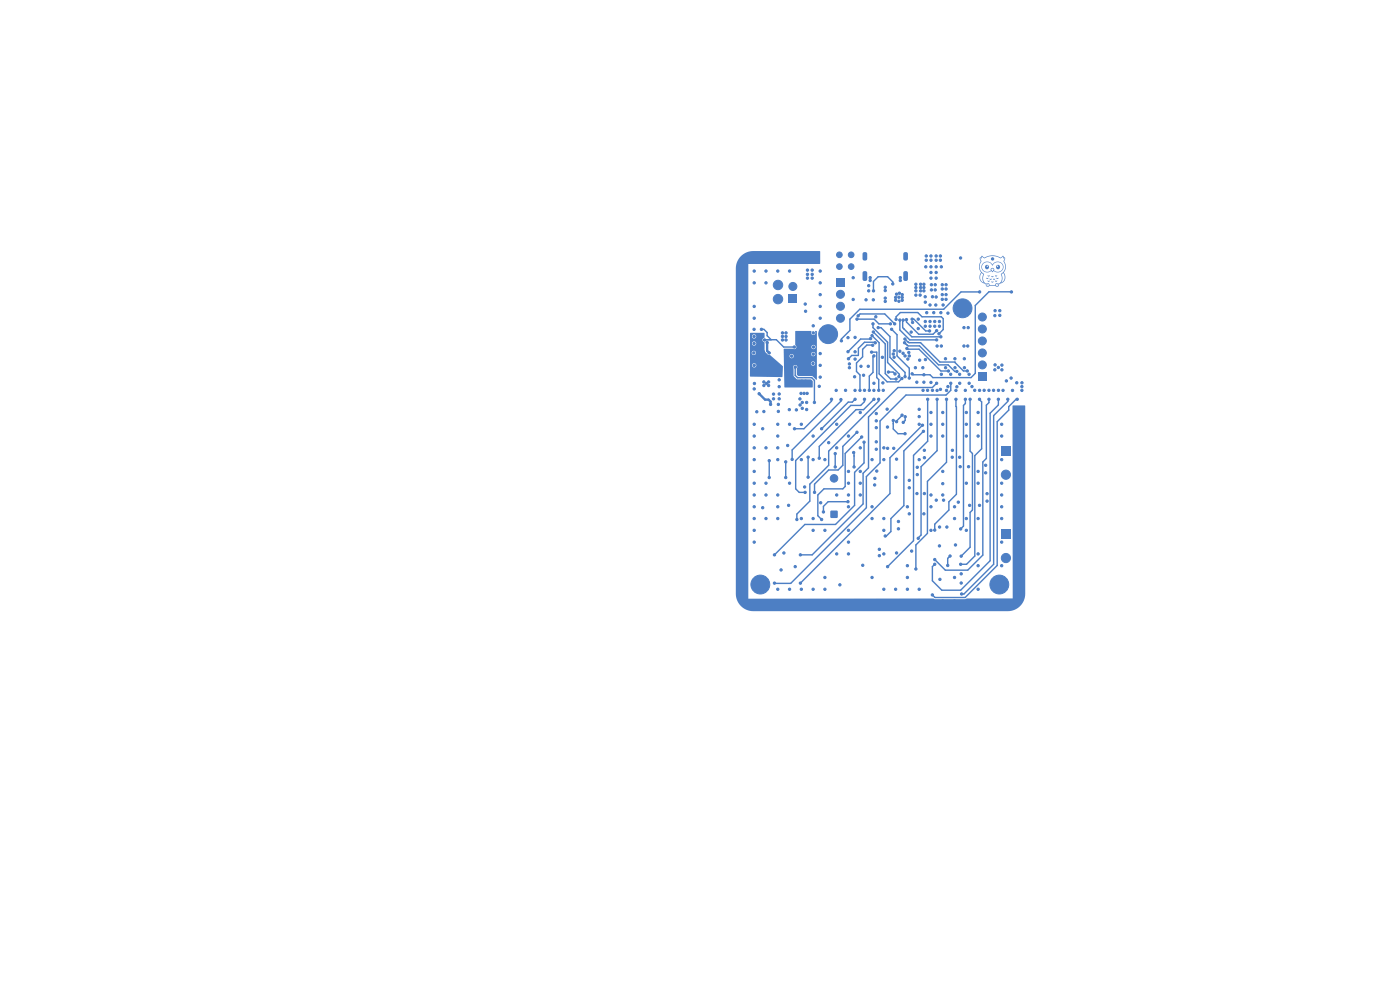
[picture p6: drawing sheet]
<svg xmlns="http://www.w3.org/2000/svg" width="297mm" height="210mm" viewBox="0 0 297 210" stroke-linecap="round" stroke-linejoin="round" font-family="sans-serif">
<g fill="#4d7fc4">
<path d="M209.5 59.5h.4a.22 .22 0 0 1-.2 .3 .22 .22 0 0 1-.2-.3z"/>
<path d="M210.3 59.7h.4a.22 .22 0 0 1-.1 .3 .22 .22 0 0 1-.3-.2z"/>
<path d="M209.5 58.4h.5a.23 .23 0 0 1-.3 .3 .23 .23 0 0 1-.2-.3z"/>
<path d="M210.7 59.1h.4v.1a.23 .23 0 0 1-.3 .1 .23 .23 0 0 1-.1-.2z"/>
<path d="M211.4 58.9h.4a.22 .22 0 0 1-.2 .3 .22 .22 0 0 1-.2-.3z"/>
<path d="M209.2 58.9h.5a.22 .22 0 0 1-.3 .3 .22 .22 0 0 1-.2-.3z"/>
<path d="M210.3 58.5l.5 .1-.3 .2z"/>
<path d="M209.9 59.1l.5 .1-.3 .1z"/>
<path d="M211.1 59.5h.4v.1l-.3 .2z"/>
<path d="M211.1 58.4l.4 .1-.3 .1z"/>
<path d="M211.5 56.3l.1-.1a.44 .44 0 0 1 .6 .4 .44 .44 0 0 1-.5 .4 .44 .44 0 0 1-.4-.5l.5 .1-.1-.3-.4 .2z"/>
<path d="M209.1 56.3a.44 .44 0 0 1 .7 .1 .44 .44 0 0 1-.4 .6 .44 .44 0 0 1-.4-.5l.6 .1-.1-.3-.2 .2h-.3z"/>
<path d="M208.5 55.9l.9-.4 .7 .2 .4 .4 .9-.6h.5l.5 .2a1.2 1.2 0 0 1 .1 1.7 1.2 1.2 0 0 1-1.7 .1l-.2 .2-.3-.2-.5 .2-.6 .1-.8-.5-.2-.6 .2 .3a1.04 1.04 0 0 0 1.8 .3l-.1-.2h.2l.1 .2a.24 .24 0 0 0 .3 .1 .24 .24 0 0 0 0-.4h-.2l-.4 .1a.42 .42 0 0 1 .6-.2 .42 .42 0 0 1 .2 .5 1.09 1.09 0 0 0 1.7-.2 1.09 1.09 0 0 0-.5-1.6 1.09 1.09 0 0 0-1.5 .7l-.6-.5a1.12 1.12 0 0 0-1.7 .9h-.1v-.3z"/>
<path d="M207.9 54.6h.2a.28 .28 0 0 1 .2-.3 .28 .28 0 0 1 .3 .2l.3 .1 1.5-.4 1.4 .2a.69 .69 0 0 0 1-.1l.2 .3 .2 .1-.1 .8a2.25 2.25 0 0 1-.1 2.4l.3 .7-.1 .8-.4 .4-.9 .6a.43 .43 0 0 1-.3 .4 .43 .43 0 0 1-.4-.2h-1.3l-.1 .2h-.4l-.3-.4 .3 .3 .2-.1a.16 .16 0 0 0 .2-.2 .16 .16 0 0 0-.2-.1l-.5 .1-.2-.2a1.33 1.33 0 0 1-1.1-1.3h.1l.3 .7 .5 .4-.3-.7 .1-.8a.32 .32 0 0 0-.2-.6 .32 .32 0 0 0-.3 .5l-.1 .5h-.1l.1-.6 .2-.5-.3-.7-.1-.5h.1a2.49 2.49 0 0 0 1 1.6l-.3 .8 .2 .7 .5 .5h.6a.8 .8 0 0 0 1 .3l.5-.1 .1 .3 .2-.1a.16 .16 0 0 0 .2-.1 .16 .16 0 0 0-.2-.2l-.2-.1-.3 .2 .2-.3 .6 .1 .5-.3a1.16 1.16 0 0 0 .3-1.9l-.2 .2 .1 1.2-.2 .5h-.2a2.33 2.33 0 0 0 .2-1.8l.5-.5 .3-.5v-.6l-.1-.7a.59 .59 0 0 1 0-.9v-.2l-.3 .1v-.3h-.1a.8 .8 0 0 1-1.2 0l-1.4-.1-1.2 .4-.6-.4v.4l-.3-.1v.3a1.01 1.01 0 0 1-.1 1.2l-.1 .4h-.1l.4-1.2z"/>
<path d="M176.2 108.4h1.5v1.4h-1.5z"/>
</g>
<circle cx="176.9" cy="101.5" r=".8" fill="#4d7fc4" stroke="#4d7fc4" stroke-width=".21"/>
<path d="M212.4 112.4h2v2h-2z" fill="#4d7fc4"/>
<circle cx="213.4" cy="118.4" r=".97" fill="#4d7fc4" stroke="#4d7fc4" stroke-width=".21"/>
<path d="M212.4 94.7h2v2h-2z" fill="#4d7fc4"/>
<circle cx="213.4" cy="100.7" r=".97" fill="#4d7fc4" stroke="#4d7fc4" stroke-width=".21"/>
<path d="M207.5 79.1h1.7v1.7h-1.7z" fill="#4d7fc4"/>
<g fill="#4d7fc4" stroke="#4d7fc4" stroke-width=".21">
<circle cx="208.4" cy="77.4" r=".85"/>
<circle cx="208.4" cy="74.9" r=".85"/>
<circle cx="208.4" cy="72.3" r=".85"/>
<circle cx="208.4" cy="69.8" r=".85"/>
<circle cx="208.4" cy="67.2" r=".85"/>
</g>
<path d="M167.4 62.5h1.7v1.7h-1.7z" fill="#4d7fc4"/>
<circle cx="168.2" cy="60.8" r=".85" fill="#4d7fc4" stroke="#4d7fc4" stroke-width=".21"/>
<g fill="#4d7fc4">
<path d="M191.8 57.6a.52 .52 0 0 1 .8 .3v1.3a.51 .51 0 0 1-.5 .4 .51 .51 0 0 1-.5-.4v-1.3z"/>
<path d="M191.8 53.6a.52 .52 0 0 1 .8 .3v1a.51 .51 0 0 1-.5 .4 .51 .51 0 0 1-.5-.4v-1z"/>
<path d="M183.1 57.7a.54 .54 0 0 1 .9 .2v1.3a.51 .51 0 0 1-.5 .4 .51 .51 0 0 1-.5-.4z"/>
<path d="M183.1 53.6a.54 .54 0 0 1 .9 .3v1a.51 .51 0 0 1-.5 .4 .51 .51 0 0 1-.5-.4z"/>
</g>
<g fill="#4d7fc4" stroke="#4d7fc4" stroke-width=".21">
<circle cx="180.6" cy="56.6" r=".6"/>
<circle cx="178.1" cy="56.6" r=".6"/>
<circle cx="178.1" cy="54.1" r=".6"/>
<circle cx="180.6" cy="54.1" r=".6"/>
</g>
<path d="M177.4 59h1.7v1.7h-1.7z" fill="#4d7fc4"/>
<g fill="#4d7fc4" stroke="#4d7fc4" stroke-width=".21">
<circle cx="178.3" cy="62.4" r=".85"/>
<circle cx="178.3" cy="65" r=".85"/>
<circle cx="178.3" cy="67.5" r=".85"/>
<circle cx="165" cy="63.4" r="1"/>
<circle cx="165" cy="60.4" r="1"/>
<circle cx="204.2" cy="65.4" r="2"/>
<circle cx="212" cy="124" r="2"/>
<circle cx="175.7" cy="70.9" r="2"/>
<circle cx="161.3" cy="124" r="2"/>
<circle cx="209.4" cy="104.7" r=".25"/>
<circle cx="171.2" cy="83.5" r=".25"/>
<circle cx="202" cy="97" r=".25"/>
<circle cx="170.6" cy="83.5" r=".25"/>
<circle cx="169.9" cy="83.5" r=".25"/>
<circle cx="209.1" cy="98.7" r=".25"/>
<circle cx="178.2" cy="124.1" r=".25"/>
<circle cx="192.9" cy="109" r=".25"/>
<circle cx="194.6" cy="99.1" r=".25"/>
<circle cx="192.9" cy="101.9" r=".25"/>
<circle cx="161.8" cy="91" r=".25"/>
<circle cx="199.3" cy="111.8" r=".25"/>
<circle cx="171.1" cy="85.4" r=".25"/>
<circle cx="185" cy="107.5" r=".25"/>
<circle cx="156.7" cy="58.7" r=".25"/>
<circle cx="156.8" cy="123.7" r=".25"/>
<circle cx="212.5" cy="102.5" r=".25"/>
<circle cx="164.2" cy="54" r=".25"/>
<circle cx="172.5" cy="125" r=".25"/>
<circle cx="158" cy="62.5" r=".25"/>
<circle cx="158" cy="65" r=".25"/>
<circle cx="168.9" cy="86.9" r=".25"/>
<circle cx="160" cy="82.5" r=".25"/>
<circle cx="172.3" cy="59" r=".25"/>
<circle cx="200" cy="90" r=".25"/>
<circle cx="176.2" cy="128.8" r=".25"/>
<circle cx="209.1" cy="100.3" r=".25"/>
<circle cx="159.2" cy="54" r=".25"/>
<circle cx="166.7" cy="70.6" r=".25"/>
<circle cx="160" cy="81.3" r=".25"/>
<circle cx="207.5" cy="117.5" r=".25"/>
<circle cx="182.5" cy="102.5" r=".25"/>
<circle cx="167.5" cy="90" r=".25"/>
<circle cx="175" cy="112.5" r=".25"/>
<circle cx="160" cy="72.9" r=".25"/>
<circle cx="167.5" cy="57.5" r=".25"/>
<circle cx="193.7" cy="128.8" r=".25"/>
<circle cx="158" cy="97.5" r=".25"/>
<circle cx="216.8" cy="103.7" r=".25"/>
<circle cx="156.7" cy="116.2" r=".25"/>
<circle cx="202.5" cy="107.5" r=".25"/>
<circle cx="158" cy="85" r=".25"/>
<circle cx="165.3" cy="82" r=".25"/>
<circle cx="187.5" cy="110" r=".25"/>
<circle cx="207.5" cy="100" r=".25"/>
<circle cx="185.9" cy="89.3" r=".25"/>
<circle cx="171.3" cy="57.3" r=".25"/>
<circle cx="158" cy="125" r=".25"/>
<circle cx="215.5" cy="97.5" r=".25"/>
<circle cx="160" cy="67.5" r=".25"/>
<circle cx="210" cy="127.5" r=".25"/>
<circle cx="158" cy="60" r=".25"/>
<circle cx="215.5" cy="95" r=".25"/>
<circle cx="200.2" cy="106.1" r=".25"/>
<circle cx="156.8" cy="108.7" r=".25"/>
<circle cx="170.9" cy="66" r=".25"/>
<circle cx="158" cy="127.5" r=".25"/>
<circle cx="216.8" cy="123.7" r=".25"/>
<circle cx="156.8" cy="83.7" r=".25"/>
<circle cx="156.8" cy="113.7" r=".25"/>
<circle cx="172.3" cy="57.3" r=".25"/>
<circle cx="162.5" cy="102.5" r=".25"/>
<circle cx="170.5" cy="55.5" r=".25"/>
<circle cx="159.9" cy="74.9" r=".25"/>
<circle cx="156.8" cy="68.7" r=".25"/>
<circle cx="200" cy="100" r=".25"/>
<circle cx="158" cy="102.5" r=".25"/>
<circle cx="165" cy="97.5" r=".25"/>
<circle cx="180" cy="127.5" r=".25"/>
<circle cx="165.3" cy="80.6" r=".25"/>
<circle cx="172.5" cy="92.5" r=".25"/>
<circle cx="162" cy="87.3" r=".25"/>
<circle cx="182.5" cy="127.5" r=".25"/>
<circle cx="215.5" cy="102.5" r=".25"/>
<circle cx="174" cy="62.5" r=".25"/>
<circle cx="158" cy="55" r=".25"/>
<circle cx="160" cy="102.5" r=".25"/>
<circle cx="174" cy="65" r=".25"/>
<circle cx="175" cy="122.5" r=".25"/>
<circle cx="212.5" cy="115" r=".25"/>
<circle cx="211.2" cy="128.8" r=".25"/>
<circle cx="203.7" cy="99" r=".25"/>
<circle cx="175" cy="97.5" r=".25"/>
<circle cx="187.5" cy="127.5" r=".25"/>
<circle cx="212.5" cy="97.5" r=".25"/>
<circle cx="165" cy="57.5" r=".25"/>
<circle cx="213.7" cy="128.8" r=".25"/>
<circle cx="163" cy="81.8" r=".25"/>
<circle cx="192.5" cy="122.5" r=".25"/>
<circle cx="160" cy="65" r=".25"/>
<circle cx="200" cy="87.5" r=".25"/>
<circle cx="158" cy="95" r=".25"/>
<circle cx="170" cy="127.5" r=".25"/>
<circle cx="172.5" cy="110" r=".25"/>
<circle cx="202.5" cy="110" r=".25"/>
<circle cx="194.5" cy="104.7" r=".25"/>
<circle cx="215.5" cy="117.5" r=".25"/>
<circle cx="208.7" cy="128.8" r=".25"/>
<circle cx="162.5" cy="57.5" r=".25"/>
<circle cx="160.5" cy="55.5" r=".25"/>
<circle cx="173.7" cy="128.8" r=".25"/>
<circle cx="160.5" cy="87.3" r=".25"/>
<circle cx="215.5" cy="110" r=".25"/>
<circle cx="160" cy="69.9" r=".25"/>
<circle cx="215.5" cy="87.5" r=".25"/>
<circle cx="160" cy="105" r=".25"/>
<circle cx="162.5" cy="110" r=".25"/>
<circle cx="156.7" cy="96.2" r=".25"/>
<circle cx="195" cy="97.5" r=".25"/>
<circle cx="207.5" cy="120" r=".25"/>
<circle cx="173" cy="55.5" r=".25"/>
<circle cx="160" cy="110" r=".25"/>
<circle cx="170" cy="110" r=".25"/>
<circle cx="156.8" cy="61.2" r=".25"/>
<circle cx="158" cy="107.5" r=".25"/>
<circle cx="197.5" cy="87.5" r=".25"/>
<circle cx="203.6" cy="97" r=".25"/>
<circle cx="215.5" cy="92.5" r=".25"/>
<circle cx="165.1" cy="87.3" r=".25"/>
<circle cx="172.5" cy="77.1" r=".25"/>
<circle cx="195" cy="127.5" r=".25"/>
<circle cx="186.5" cy="116.5" r=".25"/>
<circle cx="216.7" cy="121.2" r=".25"/>
<circle cx="215" cy="127.5" r=".25"/>
<circle cx="216.7" cy="88.7" r=".25"/>
<circle cx="163.7" cy="128.8" r=".25"/>
<circle cx="190" cy="125" r=".25"/>
<circle cx="161.8" cy="54" r=".25"/>
<circle cx="171.8" cy="54" r=".25"/>
<circle cx="162.5" cy="95" r=".25"/>
<circle cx="200.9" cy="111.8" r=".25"/>
<circle cx="215.5" cy="112.5" r=".25"/>
<circle cx="160" cy="107.5" r=".25"/>
<circle cx="156.7" cy="81.3" r=".25"/>
<circle cx="206.3" cy="128.8" r=".25"/>
<circle cx="181.2" cy="128.8" r=".25"/>
<circle cx="165" cy="105" r=".25"/>
<circle cx="158" cy="110" r=".25"/>
<circle cx="192.5" cy="107.5" r=".25"/>
<circle cx="180" cy="107.5" r=".25"/>
<circle cx="160" cy="95" r=".25"/>
<circle cx="160" cy="57.5" r=".25"/>
<circle cx="197.5" cy="90" r=".25"/>
<circle cx="174" cy="57.5" r=".25"/>
<circle cx="172.5" cy="69.1" r=".25"/>
<circle cx="165" cy="92.5" r=".25"/>
<circle cx="192.9" cy="103.5" r=".25"/>
<circle cx="197.5" cy="127.5" r=".25"/>
<circle cx="212.5" cy="105" r=".25"/>
<circle cx="167.9" cy="75.5" r=".25"/>
<circle cx="160" cy="90" r=".25"/>
<circle cx="215.5" cy="90" r=".25"/>
<circle cx="177.5" cy="117.5" r=".25"/>
<circle cx="215.5" cy="100" r=".25"/>
<circle cx="185.9" cy="90.7" r=".25"/>
<circle cx="156.8" cy="56.2" r=".25"/>
<circle cx="156.8" cy="88.7" r=".25"/>
<circle cx="190.6" cy="110.6" r=".25"/>
<circle cx="197.5" cy="107.5" r=".25"/>
<circle cx="156.8" cy="98.7" r=".25"/>
<circle cx="171.3" cy="59" r=".25"/>
<circle cx="216.7" cy="116.3" r=".25"/>
<circle cx="158" cy="122.5" r=".25"/>
<circle cx="187.5" cy="125" r=".25"/>
<circle cx="216.8" cy="108.7" r=".25"/>
<circle cx="156.7" cy="86.3" r=".25"/>
<circle cx="180" cy="112.5" r=".25"/>
<circle cx="162.5" cy="127.5" r=".25"/>
<circle cx="158" cy="100" r=".25"/>
<circle cx="162.5" cy="105" r=".25"/>
<circle cx="182.5" cy="87.5" r=".25"/>
<circle cx="174" cy="67.5" r=".25"/>
<circle cx="162" cy="81" r=".25"/>
<circle cx="165" cy="107.5" r=".25"/>
<circle cx="159.2" cy="128.8" r=".25"/>
<circle cx="190.2" cy="97.4" r=".25"/>
<circle cx="156.7" cy="71.3" r=".25"/>
<circle cx="170.8" cy="64.5" r=".25"/>
<circle cx="207.5" cy="92.5" r=".25"/>
<circle cx="160" cy="112.5" r=".25"/>
<circle cx="209.4" cy="106.3" r=".25"/>
<circle cx="162.6" cy="81.4" r=".25"/>
<circle cx="197.5" cy="92.5" r=".25"/>
<circle cx="203.9" cy="123.7" r=".25"/>
<circle cx="158" cy="72.5" r=".25"/>
<circle cx="207.5" cy="87.5" r=".25"/>
<circle cx="205" cy="102.5" r=".25"/>
<circle cx="170" cy="97.5" r=".25"/>
<circle cx="207.5" cy="110" r=".25"/>
<circle cx="168.7" cy="128.8" r=".25"/>
<circle cx="156.8" cy="73.7" r=".25"/>
<circle cx="156.7" cy="66.3" r=".25"/>
<circle cx="166" cy="72.1" r=".25"/>
<circle cx="203.9" cy="121.7" r=".25"/>
<circle cx="160" cy="127.5" r=".25"/>
<circle cx="158" cy="67.5" r=".25"/>
<circle cx="166.8" cy="54" r=".25"/>
<circle cx="169.2" cy="54" r=".25"/>
<circle cx="215.5" cy="107.5" r=".25"/>
<circle cx="158" cy="115" r=".25"/>
<circle cx="200" cy="127.5" r=".25"/>
<circle cx="216.7" cy="106.3" r=".25"/>
<circle cx="195" cy="88.4" r=".25"/>
<circle cx="156.7" cy="121.2" r=".25"/>
<circle cx="182.5" cy="95" r=".25"/>
<circle cx="161.2" cy="128.8" r=".25"/>
<circle cx="203.7" cy="128.8" r=".25"/>
<circle cx="215.5" cy="105" r=".25"/>
<circle cx="167.5" cy="102.5" r=".25"/>
<circle cx="156.8" cy="63.7" r=".25"/>
<circle cx="158" cy="112.5" r=".25"/>
<circle cx="172.5" cy="112.5" r=".25"/>
<circle cx="205" cy="110" r=".25"/>
<circle cx="212.5" cy="107.5" r=".25"/>
<circle cx="156.7" cy="126.2" r=".25"/>
<circle cx="187.5" cy="97.5" r=".25"/>
<circle cx="216.7" cy="91.3" r=".25"/>
<circle cx="172.5" cy="97.5" r=".25"/>
<circle cx="177.5" cy="95" r=".25"/>
<circle cx="172.5" cy="75.1" r=".25"/>
<circle cx="160" cy="97.5" r=".25"/>
<circle cx="212.5" cy="127.5" r=".25"/>
<circle cx="205" cy="92.5" r=".25"/>
<circle cx="174" cy="60" r=".25"/>
<circle cx="216.7" cy="126.2" r=".25"/>
<circle cx="177.5" cy="90" r=".25"/>
<circle cx="172.5" cy="70.6" r=".25"/>
<circle cx="180" cy="105" r=".25"/>
<circle cx="196.3" cy="128.8" r=".25"/>
<circle cx="188.3" cy="95.1" r=".25"/>
<circle cx="200" cy="102.6" r=".25"/>
<circle cx="158" cy="120" r=".25"/>
<circle cx="156.7" cy="101.2" r=".25"/>
<circle cx="188.2" cy="86.8" r=".25"/>
<circle cx="180" cy="117.5" r=".25"/>
<circle cx="158" cy="117.5" r=".25"/>
<circle cx="186.2" cy="128.8" r=".25"/>
<circle cx="196.1" cy="95.5" r=".25"/>
<circle cx="185" cy="110" r=".25"/>
<circle cx="156.7" cy="111.2" r=".25"/>
<circle cx="180" cy="115" r=".25"/>
<circle cx="200" cy="92.5" r=".25"/>
<circle cx="200" cy="105" r=".25"/>
<circle cx="187.5" cy="112.5" r=".25"/>
<circle cx="185.6" cy="101.5" r=".25"/>
<circle cx="197.5" cy="112.5" r=".25"/>
<circle cx="165" cy="110" r=".25"/>
<circle cx="191.3" cy="128.8" r=".25"/>
<circle cx="187.5" cy="95" r=".25"/>
<circle cx="170.2" cy="85.4" r=".25"/>
<circle cx="216.7" cy="111.3" r=".25"/>
<circle cx="166.7" cy="72.1" r=".25"/>
<circle cx="202.5" cy="127.5" r=".25"/>
<circle cx="207.8" cy="107.2" r=".25"/>
<circle cx="169.7" cy="85.9" r=".25"/>
<circle cx="166" cy="70.6" r=".25"/>
<circle cx="171.1" cy="86.9" r=".25"/>
<circle cx="205" cy="112.5" r=".25"/>
<circle cx="158" cy="82.5" r=".25"/>
<circle cx="165" cy="127.5" r=".25"/>
<circle cx="216.8" cy="113.7" r=".25"/>
<circle cx="189.6" cy="95.1" r=".25"/>
<circle cx="168" cy="55.5" r=".25"/>
<circle cx="177.5" cy="105" r=".25"/>
<circle cx="156.8" cy="78.7" r=".25"/>
<circle cx="166.2" cy="128.8" r=".25"/>
<circle cx="172.5" cy="127.5" r=".25"/>
<circle cx="160" cy="60" r=".25"/>
<circle cx="156.8" cy="93.7" r=".25"/>
<circle cx="178.7" cy="128.8" r=".25"/>
<circle cx="169.7" cy="84.6" r=".25"/>
<circle cx="158" cy="70" r=".25"/>
<circle cx="216.8" cy="98.7" r=".25"/>
<circle cx="170" cy="90" r=".25"/>
<circle cx="188.7" cy="128.8" r=".25"/>
<circle cx="174" cy="80" r=".25"/>
<circle cx="205" cy="87.5" r=".25"/>
<circle cx="190" cy="127.5" r=".25"/>
<circle cx="175" cy="125" r=".25"/>
<circle cx="180" cy="100" r=".25"/>
<circle cx="216.8" cy="118.7" r=".25"/>
<circle cx="215.5" cy="120" r=".25"/>
<circle cx="212.5" cy="92.5" r=".25"/>
<circle cx="172.6" cy="73.6" r=".25"/>
<circle cx="197.5" cy="105" r=".25"/>
<circle cx="196" cy="109" r=".25"/>
<circle cx="162" cy="81.8" r=".25"/>
<circle cx="182.5" cy="100" r=".25"/>
<circle cx="195" cy="90" r=".25"/>
<circle cx="192.5" cy="127.5" r=".25"/>
<circle cx="160" cy="115" r=".25"/>
<circle cx="195" cy="125" r=".25"/>
<circle cx="165.5" cy="55.5" r=".25"/>
<circle cx="156.8" cy="103.7" r=".25"/>
<circle cx="160" cy="92.5" r=".25"/>
<circle cx="166.7" cy="71.4" r=".25"/>
<circle cx="207.5" cy="125" r=".25"/>
<circle cx="165" cy="90" r=".25"/>
<circle cx="180" cy="92.5" r=".25"/>
<circle cx="212.5" cy="120" r=".25"/>
<circle cx="182.5" cy="105" r=".25"/>
<circle cx="207.5" cy="127.5" r=".25"/>
<circle cx="194.6" cy="100.7" r=".25"/>
<circle cx="156.7" cy="91.2" r=".25"/>
<circle cx="202" cy="95.5" r=".25"/>
<circle cx="205" cy="90" r=".25"/>
<circle cx="174" cy="77.5" r=".25"/>
<circle cx="173.8" cy="82" r=".25"/>
<circle cx="165" cy="125" r=".25"/>
<circle cx="192.5" cy="120" r=".25"/>
<circle cx="166" cy="71.4" r=".25"/>
<circle cx="192.5" cy="125" r=".25"/>
<circle cx="187.5" cy="117.5" r=".25"/>
<circle cx="198.7" cy="128.8" r=".25"/>
<circle cx="215.5" cy="125" r=".25"/>
<circle cx="188.3" cy="90.6" r=".25"/>
<circle cx="207.5" cy="90" r=".25"/>
<circle cx="212.5" cy="90" r=".25"/>
<circle cx="183.7" cy="128.8" r=".25"/>
<circle cx="180" cy="102.5" r=".25"/>
<circle cx="185.9" cy="93.7" r=".25"/>
<circle cx="190" cy="101.3" r=".25"/>
<circle cx="167.5" cy="127.5" r=".25"/>
<circle cx="185" cy="122.5" r=".25"/>
<circle cx="215.5" cy="122.5" r=".25"/>
<circle cx="171.3" cy="58.2" r=".25"/>
<circle cx="167.4" cy="86.9" r=".25"/>
<circle cx="158" cy="92.5" r=".25"/>
<circle cx="177.5" cy="127.5" r=".25"/>
<circle cx="203.3" cy="106.5" r=".25"/>
<circle cx="170" cy="125" r=".25"/>
<circle cx="172.3" cy="58.2" r=".25"/>
<circle cx="171.2" cy="128.8" r=".25"/>
<circle cx="212.5" cy="110" r=".25"/>
<circle cx="158" cy="90" r=".25"/>
<circle cx="167.5" cy="125" r=".25"/>
<circle cx="170.2" cy="86.6" r=".25"/>
<circle cx="205" cy="127.5" r=".25"/>
<circle cx="174" cy="75" r=".25"/>
<circle cx="216.7" cy="96.3" r=".25"/>
<circle cx="162.5" cy="60" r=".25"/>
<circle cx="158" cy="57.5" r=".25"/>
<circle cx="158" cy="87.5" r=".25"/>
<circle cx="185.5" cy="102.9" r=".25"/>
<circle cx="156.7" cy="106.2" r=".25"/>
<circle cx="175" cy="127.5" r=".25"/>
<circle cx="158" cy="75" r=".25"/>
<circle cx="186.5" cy="117.9" r=".25"/>
<circle cx="216.7" cy="93.7" r=".25"/>
<circle cx="165" cy="95" r=".25"/>
<circle cx="185" cy="97.5" r=".25"/>
<circle cx="158" cy="77.5" r=".25"/>
<circle cx="163" cy="55.5" r=".25"/>
<circle cx="207.5" cy="102.5" r=".25"/>
<circle cx="215.5" cy="115" r=".25"/>
<circle cx="201.3" cy="128.8" r=".25"/>
<circle cx="160" cy="71.4" r=".25"/>
<circle cx="156.8" cy="118.7" r=".25"/>
<circle cx="163" cy="81" r=".25"/>
<circle cx="158" cy="80" r=".25"/>
<circle cx="158" cy="105" r=".25"/>
<circle cx="160" cy="77.5" r=".25"/>
<circle cx="216.7" cy="101.3" r=".25"/>
<circle cx="160" cy="100" r=".25"/>
<circle cx="185" cy="127.5" r=".25"/>
<circle cx="156.7" cy="76.3" r=".25"/>
<circle cx="207.8" cy="84.7" r=".25"/>
<circle cx="203.8" cy="119.7" r=".25"/>
<circle cx="196.6" cy="66.3" r=".25"/>
<circle cx="195.3" cy="61.7" r=".25"/>
<circle cx="214.8" cy="82.8" r=".25"/>
<circle cx="181.4" cy="71.6" r=".25"/>
<circle cx="196.3" cy="62.9" r=".25"/>
<circle cx="198.8" cy="82.8" r=".25"/>
<circle cx="194.3" cy="60.3" r=".25"/>
<circle cx="187.3" cy="81.2" r=".25"/>
<circle cx="194.3" cy="61" r=".25"/>
<circle cx="183.4" cy="82.8" r=".25"/>
<circle cx="185.8" cy="67.2" r=".25"/>
<circle cx="206.8" cy="82.8" r=".25"/>
<circle cx="212.1" cy="65.9" r=".25"/>
<circle cx="205.6" cy="79.4" r=".25"/>
<circle cx="190.2" cy="117.3" r=".25"/>
<circle cx="196.3" cy="64.1" r=".25"/>
<circle cx="179.9" cy="71.6" r=".25"/>
<circle cx="181" cy="58.9" r=".25"/>
<circle cx="198.5" cy="64.7" r=".25"/>
<circle cx="196" cy="61" r=".25"/>
<circle cx="187.8" cy="61.6" r=".25"/>
<circle cx="201.7" cy="79.4" r=".25"/>
<circle cx="199.7" cy="79.4" r=".25"/>
<circle cx="181.3" cy="79.9" r=".25"/>
<circle cx="211.1" cy="77.4" r=".25"/>
<circle cx="196" cy="61.7" r=".25"/>
<circle cx="195.2" cy="62.6" r=".25"/>
<circle cx="208.8" cy="82.8" r=".25"/>
<circle cx="184.6" cy="58.9" r=".25"/>
<circle cx="199.3" cy="115.8" r=".25"/>
<circle cx="182.6" cy="77.7" r=".25"/>
<circle cx="210.6" cy="54.9" r=".25"/>
<circle cx="210.8" cy="82.8" r=".25"/>
<circle cx="191" cy="58.9" r=".25"/>
<circle cx="212.1" cy="66.9" r=".25"/>
<circle cx="202.8" cy="82.8" r=".25"/>
<circle cx="204.8" cy="82.8" r=".25"/>
<circle cx="191" cy="59.5" r=".25"/>
<circle cx="179.4" cy="82.8" r=".25"/>
<circle cx="201.1" cy="66.4" r=".25"/>
<circle cx="211.8" cy="78" r=".25"/>
<circle cx="212.5" cy="78.4" r=".25"/>
<circle cx="174.1" cy="106.7" r=".25"/>
<circle cx="195.3" cy="60.3" r=".25"/>
<circle cx="167.1" cy="94.5" r=".25"/>
<circle cx="199.6" cy="66.3" r=".25"/>
<circle cx="193.6" cy="68.4" r=".25"/>
<circle cx="197.3" cy="64.7" r=".25"/>
<circle cx="211.1" cy="65.9" r=".25"/>
<circle cx="185.4" cy="82.8" r=".25"/>
<circle cx="185.4" cy="81.3" r=".25"/>
<circle cx="200.8" cy="82.8" r=".25"/>
<circle cx="200.6" cy="76.1" r=".25"/>
<circle cx="204.6" cy="76.1" r=".25"/>
<circle cx="211" cy="78.4" r=".25"/>
<circle cx="195.8" cy="78" r=".25"/>
<circle cx="196" cy="81.1" r=".25"/>
<circle cx="202.5" cy="122.5" r=".25"/>
<circle cx="202.6" cy="76.1" r=".25"/>
<circle cx="184.3" cy="60.6" r=".25"/>
<circle cx="196.8" cy="82.8" r=".25"/>
<circle cx="183.2" cy="79.6" r=".25"/>
<circle cx="195.3" cy="61" r=".25"/>
<circle cx="212.5" cy="77.4" r=".25"/>
<circle cx="187.4" cy="82.8" r=".25"/>
<circle cx="216.8" cy="82" r=".25"/>
<circle cx="184.3" cy="61.7" r=".25"/>
<circle cx="177.4" cy="82.8" r=".25"/>
<circle cx="198.8" cy="73.4" r=".25"/>
<circle cx="165.7" cy="120.9" r=".25"/>
<circle cx="181.4" cy="82.8" r=".25"/>
<circle cx="198.1" cy="66.3" r=".25"/>
<circle cx="212.8" cy="82.8" r=".25"/>
<circle cx="184.6" cy="59.5" r=".25"/>
<circle cx="183.7" cy="63.6" r=".25"/>
<circle cx="194.3" cy="61.7" r=".25"/>
<circle cx="187.8" cy="60.9" r=".25"/>
<circle cx="216.8" cy="82.8" r=".25"/>
<circle cx="193.3" cy="70.4" r=".25"/>
<circle cx="192.6" cy="76.2" r=".25"/>
<circle cx="196" cy="60.3" r=".25"/>
<circle cx="199.7" cy="73.4" r=".25"/>
<circle cx="203.6" cy="79.4" r=".25"/>
<circle cx="181.4" cy="74.6" r=".25"/>
<circle cx="194.3" cy="62.6" r=".25"/>
<circle cx="173.8" cy="97.2" r=".25"/>
<circle cx="185.4" cy="84.7" r=".25"/>
<circle cx="184.4" cy="82.8" r=".25"/>
<circle cx="185.4" cy="75.5" r=".25"/>
<circle cx="196.1" cy="97.1" r=".25"/>
<circle cx="164.1" cy="83.6" r=".25"/>
<circle cx="186" cy="99.9" r=".25"/>
<circle cx="190.6" cy="112.2" r=".25"/>
<circle cx="170.7" cy="103.3" r=".25"/>
<circle cx="165.3" cy="84.6" r=".25"/>
<circle cx="185.9" cy="95.3" r=".25"/>
<circle cx="166.3" cy="117.3" r=".25"/>
<circle cx="165.3" cy="83.6" r=".25"/>
<circle cx="185.9" cy="87.7" r=".25"/>
<circle cx="198.6" cy="106.1" r=".25"/>
<circle cx="196.1" cy="104.7" r=".25"/>
<circle cx="205.7" cy="107.2" r=".25"/>
<circle cx="183" cy="119.9" r=".25"/>
<circle cx="205.5" cy="99" r=".25"/>
<circle cx="161.8" cy="107.7" r=".25"/>
<circle cx="165.1" cy="85.8" r=".25"/>
<circle cx="195" cy="86.8" r=".25"/>
<circle cx="164.1" cy="84.6" r=".25"/>
<circle cx="197.5" cy="56.6" r=".25"/>
<circle cx="198.3" cy="69.2" r=".25"/>
<circle cx="197.5" cy="57.8" r=".25"/>
<circle cx="180.2" cy="78" r=".25"/>
<circle cx="198.6" cy="56.6" r=".25"/>
<circle cx="199.5" cy="55.2" r=".25"/>
<circle cx="194.8" cy="69.7" r=".25"/>
<circle cx="196.3" cy="68.2" r=".25"/>
<circle cx="198.4" cy="61.5" r=".25"/>
<circle cx="199.7" cy="56.6" r=".25"/>
<circle cx="175.8" cy="93.9" r=".25"/>
<circle cx="197.8" cy="62.9" r=".25"/>
<circle cx="196.5" cy="55.2" r=".25"/>
<circle cx="199.3" cy="68.2" r=".25"/>
<circle cx="181" cy="63.5" r=".25"/>
<circle cx="198.6" cy="55.2" r=".25"/>
<circle cx="180.2" cy="77.2" r=".25"/>
<circle cx="198.4" cy="60.4" r=".25"/>
<circle cx="204.5" cy="73.4" r=".25"/>
<circle cx="198.3" cy="68.2" r=".25"/>
<circle cx="196.3" cy="69.2" r=".25"/>
<circle cx="197.3" cy="69.2" r=".25"/>
<circle cx="199.3" cy="69.2" r=".25"/>
<circle cx="194.8" cy="67.7" r=".25"/>
<circle cx="203.8" cy="54.7" r=".25"/>
<circle cx="205.3" cy="73.4" r=".25"/>
<circle cx="198.6" cy="63" r=".25"/>
<circle cx="194.2" cy="78" r=".25"/>
<circle cx="181.4" cy="76.2" r=".25"/>
<circle cx="198.6" cy="59" r=".25"/>
<circle cx="215.7" cy="81.2" r=".25"/>
<circle cx="199.5" cy="54.3" r=".25"/>
<circle cx="197.5" cy="59" r=".25"/>
<circle cx="216.8" cy="81.2" r=".25"/>
<circle cx="167.3" cy="107.2" r=".25"/>
<circle cx="196.5" cy="54.3" r=".25"/>
<circle cx="168.7" cy="120.2" r=".25"/>
<circle cx="202.7" cy="115.6" r=".25"/>
<circle cx="197.3" cy="68.2" r=".25"/>
<circle cx="197.6" cy="61.5" r=".25"/>
<circle cx="197.5" cy="55.2" r=".25"/>
<circle cx="197.5" cy="54.3" r=".25"/>
<circle cx="198.6" cy="57.8" r=".25"/>
<circle cx="193.4" cy="116.9" r=".25"/>
<circle cx="184.2" cy="77.7" r=".25"/>
<circle cx="194.5" cy="81.1" r=".25"/>
<circle cx="197.6" cy="60.4" r=".25"/>
<circle cx="198.6" cy="54.3" r=".25"/>
<circle cx="197.5" cy="81.1" r=".25"/>
<circle cx="196.4" cy="56.6" r=".25"/>
<circle cx="185.3" cy="63.6" r=".25"/>
<circle cx="199.4" cy="122.9" r=".25"/>
<circle cx="188.5" cy="78.9" r=".25"/>
<circle cx="189.9" cy="79.3" r=".25"/>
<circle cx="214.6" cy="61.9" r=".25"/>
<circle cx="196" cy="79.5" r=".25"/>
<circle cx="193.5" cy="79.3" r=".25"/>
<circle cx="189.7" cy="74.4" r=".25"/>
<circle cx="201.1" cy="82" r=".25"/>
<circle cx="170.9" cy="81.7" r=".25"/>
<circle cx="170.6" cy="79.2" r=".25"/>
<circle cx="172.1" cy="71.7" r=".25"/>
<circle cx="170.1" cy="80.9" r=".25"/>
<circle cx="170.9" cy="77.1" r=".25"/>
<circle cx="171" cy="70.6" r=".25"/>
<circle cx="171.5" cy="71.1" r=".25"/>
<circle cx="170.9" cy="80.9" r=".25"/>
<circle cx="169.9" cy="79.2" r=".25"/>
<circle cx="171.2" cy="79.2" r=".25"/>
<circle cx="170.1" cy="81.7" r=".25"/>
<circle cx="172.6" cy="72.1" r=".25"/>
<circle cx="170.4" cy="70.7" r=".25"/>
<circle cx="168.7" cy="77.9" r=".25"/>
<circle cx="172.8" cy="85.4" r=".25"/>
<circle cx="171.4" cy="101.2" r=".25"/>
<circle cx="171.4" cy="97" r=".25"/>
<circle cx="202.8" cy="84.7" r=".25"/>
<circle cx="198.3" cy="112.4" r=".25"/>
<circle cx="161.5" cy="69.9" r=".25"/>
<circle cx="162.2" cy="72.1" r=".25"/>
<circle cx="168.5" cy="73.6" r=".25"/>
<circle cx="163.4" cy="77.3" r=".25"/>
<circle cx="160.7" cy="73.9" r=".25"/>
<circle cx="161.3" cy="71.6" r=".25"/>
<circle cx="161.7" cy="71.1" r=".25"/>
<circle cx="164.2" cy="77.9" r=".25"/>
<circle cx="165.3" cy="79" r=".25"/>
<circle cx="164.2" cy="79" r=".25"/>
<circle cx="162.8" cy="79.5" r=".25"/>
<circle cx="163.3" cy="78.9" r=".25"/>
<circle cx="162.7" cy="72.7" r=".25"/>
<circle cx="163.2" cy="74.9" r=".25"/>
<circle cx="205.8" cy="84.7" r=".25"/>
<circle cx="203.9" cy="118" r=".25"/>
<circle cx="204.6" cy="78" r=".25"/>
<circle cx="164.3" cy="117.7" r=".25"/>
<circle cx="183.3" cy="93.8" r=".25"/>
<circle cx="170.8" cy="104.4" r=".25"/>
<circle cx="183.4" cy="84.7" r=".25"/>
<circle cx="185.1" cy="73.2" r=".25"/>
<circle cx="182.4" cy="82.8" r=".25"/>
<circle cx="204" cy="126" r=".25"/>
<circle cx="213.8" cy="84.7" r=".25"/>
<circle cx="201.5" cy="117.9" r=".25"/>
<circle cx="201" cy="120" r=".25"/>
<circle cx="211.8" cy="84.7" r=".25"/>
<circle cx="198.3" cy="119.7" r=".25"/>
<circle cx="215.8" cy="84.7" r=".25"/>
<circle cx="197.8" cy="126.2" r=".25"/>
<circle cx="189.5" cy="89.2" r=".25"/>
<circle cx="192" cy="92" r=".25"/>
<circle cx="191.6" cy="89.6" r=".25"/>
<circle cx="192" cy="88.4" r=".25"/>
<circle cx="190.2" cy="89.4" r=".25"/>
<circle cx="191.4" cy="88.1" r=".25"/>
<circle cx="188.3" cy="120.2" r=".25"/>
<circle cx="196.8" cy="84.7" r=".25"/>
<circle cx="187.2" cy="75.8" r=".25"/>
<circle cx="195.8" cy="82.8" r=".25"/>
<circle cx="187.8" cy="63.9" r=".25"/>
<circle cx="200.7" cy="62.5" r=".25"/>
<circle cx="199.9" cy="60.4" r=".25"/>
<circle cx="187.8" cy="63.2" r=".25"/>
<circle cx="199.9" cy="61.3" r=".25"/>
<circle cx="200.1" cy="64.7" r=".25"/>
<circle cx="191.4" cy="63.7" r=".25"/>
<circle cx="199.9" cy="63.5" r=".25"/>
<circle cx="190.2" cy="62.4" r=".25"/>
<circle cx="190.7" cy="63.9" r=".25"/>
<circle cx="191.4" cy="62.5" r=".25"/>
<circle cx="200.7" cy="63.5" r=".25"/>
<circle cx="205.4" cy="69.5" r=".25"/>
<circle cx="200.7" cy="61.3" r=".25"/>
<circle cx="190.8" cy="62.2" r=".25"/>
<circle cx="204.5" cy="69.5" r=".25"/>
<circle cx="200.7" cy="60.4" r=".25"/>
<circle cx="211.1" cy="66.9" r=".25"/>
<circle cx="190.7" cy="63.1" r=".25"/>
<circle cx="190" cy="63.1" r=".25"/>
<circle cx="199.9" cy="62.5" r=".25"/>
<circle cx="191.4" cy="63.1" r=".25"/>
<circle cx="190" cy="63.7" r=".25"/>
<circle cx="192.3" cy="67.8" r=".25"/>
<circle cx="198.7" cy="70.2" r=".25"/>
<circle cx="190.1" cy="67.7" r=".25"/>
<circle cx="199.2" cy="70.8" r=".25"/>
<circle cx="199.6" cy="71.4" r=".25"/>
<circle cx="191.6" cy="67.9" r=".25"/>
<circle cx="198.7" cy="72.1" r=".25"/>
<circle cx="190.9" cy="67.9" r=".25"/>
<circle cx="203.6" cy="81.3" r=".25"/>
<circle cx="169.8" cy="123.7" r=".25"/>
<circle cx="195.7" cy="90.2" r=".25"/>
<circle cx="211.8" cy="82.8" r=".25"/>
<circle cx="196.3" cy="76.3" r=".25"/>
<circle cx="194.3" cy="120.7" r=".25"/>
<circle cx="200.8" cy="84.7" r=".25"/>
<circle cx="166.7" cy="98" r=".25"/>
<circle cx="166.7" cy="101.3" r=".25"/>
<circle cx="177.2" cy="96.2" r=".25"/>
<circle cx="177.2" cy="99" r=".25"/>
<circle cx="182.8" cy="92.7" r=".25"/>
<circle cx="174.3" cy="110.2" r=".25"/>
<circle cx="202.6" cy="78" r=".25"/>
<circle cx="179.9" cy="106.4" r=".25"/>
<circle cx="174.7" cy="108.6" r=".25"/>
<circle cx="200.6" cy="78" r=".25"/>
<circle cx="181.8" cy="91.7" r=".25"/>
<circle cx="172.8" cy="104.4" r=".25"/>
<circle cx="186.4" cy="84.7" r=".25"/>
<circle cx="169" cy="110.2" r=".25"/>
<circle cx="168" cy="97.5" r=".25"/>
<circle cx="178.4" cy="84.8" r=".25"/>
<circle cx="184.7" cy="71.8" r=".25"/>
<circle cx="179.9" cy="74.6" r=".25"/>
<circle cx="185.7" cy="72.7" r=".25"/>
<circle cx="180" cy="76.1" r=".25"/>
<circle cx="161" cy="83.5" r=".25"/>
<circle cx="163.5" cy="85.8" r=".25"/>
<circle cx="207.8" cy="61.9" r=".25"/>
<circle cx="178.5" cy="72.3" r=".25"/>
<circle cx="205.2" cy="78.7" r=".25"/>
<circle cx="192" cy="71.9" r=".25"/>
<circle cx="184.9" cy="74.7" r=".25"/>
<circle cx="186.4" cy="82.8" r=".25"/>
<circle cx="198.3" cy="118.7" r=".25"/>
<circle cx="209.8" cy="84.7" r=".25"/>
<circle cx="195.1" cy="76.4" r=".25"/>
<circle cx="209.8" cy="82.8" r=".25"/>
<circle cx="163.2" cy="97.7" r=".25"/>
<circle cx="163.2" cy="101.3" r=".25"/>
<circle cx="204.8" cy="84.7" r=".25"/>
<circle cx="203.8" cy="112.2" r=".25"/>
<circle cx="203" cy="82" r=".25"/>
<circle cx="190.9" cy="74.5" r=".25"/>
<circle cx="206.2" cy="82" r=".25"/>
<circle cx="191.6" cy="74.9" r=".25"/>
<circle cx="213.5" cy="80.8" r=".25"/>
<circle cx="192.9" cy="75.5" r=".25"/>
<circle cx="187.8" cy="113.7" r=".25"/>
<circle cx="195.9" cy="91.5" r=".25"/>
<circle cx="205.6" cy="81.3" r=".25"/>
<circle cx="176.4" cy="84.7" r=".25"/>
<circle cx="168.5" cy="91" r=".25"/>
<circle cx="197.2" cy="70.2" r=".25"/>
<circle cx="193.5" cy="67.7" r=".25"/>
<circle cx="198.7" cy="81.3" r=".25"/>
<circle cx="169.8" cy="117.7" r=".25"/>
<circle cx="174.3" cy="91" r=".25"/>
<circle cx="181.4" cy="84.7" r=".25"/>
<circle cx="191.9" cy="72.7" r=".25"/>
<circle cx="203" cy="78.8" r=".25"/>
<circle cx="189.1" cy="69.9" r=".25"/>
<circle cx="192.9" cy="80.2" r=".25"/>
<circle cx="192" cy="79.9" r=".25"/>
<circle cx="186.3" cy="69.5" r=".25"/>
<circle cx="185" cy="71.2" r=".25"/>
<circle cx="191.3" cy="80.3" r=".25"/>
<circle cx="190.7" cy="79.9" r=".25"/>
<circle cx="185.2" cy="68.7" r=".25"/>
<circle cx="190.1" cy="80.4" r=".25"/>
<circle cx="185.3" cy="70.4" r=".25"/>
<circle cx="181.2" cy="99" r=".25"/>
<circle cx="181.1" cy="96" r=".25"/>
<circle cx="194.8" cy="114.2" r=".25"/>
<circle cx="198.8" cy="84.7" r=".25"/>
<circle cx="189.7" cy="75.8" r=".25"/>
<circle cx="197.8" cy="82.8" r=".25"/>
<circle cx="185.3" cy="61.7" r=".25"/>
<circle cx="189.4" cy="60.2" r=".25"/>
<circle cx="199.5" cy="82.6" r=".25"/>
<circle cx="189.5" cy="75.1" r=".25"/>
<circle cx="192.4" cy="73.9" r=".25"/>
<circle cx="201.2" cy="78.7" r=".25"/>
<circle cx="201.7" cy="81.3" r=".25"/>
<circle cx="164.3" cy="123.7" r=".25"/>
<circle cx="207.8" cy="82.8" r=".25"/>
<circle cx="192" cy="75.5" r=".25"/>
<circle cx="192.8" cy="74.8" r=".25"/>
<circle cx="214.5" cy="80.2" r=".25"/>
<circle cx="189.8" cy="68.7" r=".25"/>
<circle cx="182" cy="67" r=".25"/>
<circle cx="181.8" cy="67.7" r=".25"/>
<circle cx="188.9" cy="68.7" r=".25"/>
</g>
<g fill="none" stroke="#4d7fc4" stroke-width=".3">
<path d="M161.3 71.6v.2l-.6 .6v1.5M161.5 69.9h.6l.6 .6v.7l.9 .9M162.2 72.1h2.5l1.5 1.5h2.3M168.7 77.9v1.7l.5 .5h3l.6 .6v4.7M171 70.6h.1M181.8 67.7h3.7l1 1h2.4M182 67l.4-.4h5.3l2.1 2.1M184.7 71.8l-2.1 .1-2.7 2.7M184.9 74.7h1.1v5.4l.4 .4v2.3M185 71.2l1.5 1.5v6.6l1.7 1.7h2.4l.7-.7M185.1 73.2h-1.2l-.9 .9v1.6l-1.3 1.3v1.8l.7 .7v3.3M185.2 68.7v.8l3.1 3.1v4.3l2.5 2.5-.1 .5"/>
<path d="M185.3 70.4l2.5 2.5v6.4l1.1 1.1h1.2M185.3 61.7h.1M185.4 75.5l-.2 .2v3.3l-.8 .8v3M185.7 72.7l-.1-.1h-2.2l-1.3 1.3v1.5h-1.4l-.7 .7M186.3 69.5h.6l1.9 1.9v4.4l3.2 3.2v.9M188.5 78.9h1l.4 .4M189.1 69.9l1.2 1.1v4.5l2.6 2.6v2.1M189.4 60.2v-.4l-1.1-1.1h-2l-1 1v2M190.1 67.7v-.5l.9-.9h3.7l.9 .9h4.1l.4 .4v2.3l-.9 .9M190.9 67.9v2.1l2.1 2.1h5.7M191.6 67.9l-.1 1.6 2 2h6.1M191.8 69.8h.1"/>
<path d="M191.9 72.7l.7 .7h2.5l4 4h2.1l1.4 1.4h.4M192 71.9l.8 .8h2.5l4.1 4.1h3.2l1.8 1.9h.8M192.2 73h.1M192.3 67.8v.5l2.6 2.6h3l.8-.7M192.4 73.9l.1 .2h2.5l4.6 4.6h1.6M193.5 67.7h.4l2.5 2.5h.8M207.8 61.9h-3.9l-3.7 3.7h-17.8l-2.1 2.1v2.4l-1.8 1.8v.4M214.6 61.9h-4.8l-2.9 2.9v14.4l-.9 .9h-8.1l-.6-.6h-3.6l-.2-.2M163.2 97.7v3.6M166.7 98v3.3M171.4 97v4.2M176.4 84.7v.4l-5.9 5.9h-2"/>
<path d="M177.2 96.2v2.9M178.4 84.8v.3l-10.4 10.4v2M181.1 96l.1 3.1M181.2 96.7h.1M181.4 84.7l-.6 .6h-.9l-5.6 5.7M181.8 91.7l-3 3v4l-1 1h-2l-3 3v1.8M182.8 92.7l-3.5 3.5v7l-.5 .5h-4l-1.3 1.3v4.4l.8 .8M183.3 93.8v4.4l-2 2v7l-4.1 4.1h-6.5l-6.4 6.4M183.4 84.7v.5l-.8 .8h-2.1l-11.7 11.7v6l.7 .8h1.3M185.4 84.7l-2.2 2.2h-1.6l-7.8 7.8v2.5M186.4 84.7v.4l-10.6 10.6v3l-4 4v3.6l-2.8 2.8v1.1M189.5 89.2v1.8l1 1h1.5"/>
<path d="M189.5 89.9h.1M191.4 88.1l-1.2 1.3M192 88.4v.8l-.4 .4M195.7 90.2l-6.9 6.9v7.6l-19 19M195.9 91.5l-4.2 4.1v11.7l-2.7 2.7v2.8l-1 .9h-.2M196.8 84.7v8.9l-3 3v18.1l-5.5 5.5M198.7 81.3l-.9 .9h-7.3l-6.3 6.2v10.8l-1.1 1.2v6.5l-10.8 10.8h-2.5M198.8 84.7v10.9l-3.4 3.4v14.5l-.6 .7M200.8 84.7v13.4l-4 4v11.1l-2.5 2.4v5.1M201.7 81.3v1.5l-1 1h-8.5l-5.5 5.5v8.9l-2.9 2.9v6.6l-16.1 16.1-3.4-.1M202.8 84.7l.1 20.2-1.6 1.6v1.7l-3 3v1.3M204.8 84.7v.9l-.4 .4v25.6l-.6 .6"/>
<path d="M205.8 84.7v11l.5 .5v12l-.5 .5v7.4l-1.9 1.9M207.8 84.7l.4 .6v9.9l-1.4 1.5v21.3l-1.8 1.7h-1.2M209.8 84.7v.7l-.6 .6v11.3l-.7 .7v19.8l-3.2 3.2h-4.8l-2.2-2.3M211.8 84.7v1.2l-1.8 1.8v31.3l-6.2 6.2h-4l-2-2v-3l.5-.5M213.8 84.7v.5l-3 3v31.5l-6.3 6.3h-.5M215.8 84.7h-.3l-1.5 1.6v.7l-2.5 2.5v30.5l-6.8 6.8h-6.4l-.5-.6M179.9 106.4h-4.2l-1 1v1.2M201.5 118l-.5 .5v1.5M202.5 122.5h.1"/>
</g>
<path d="M162.7 72.7v1.7l.5 .5M161 83.5l1.3 1.3h.7l.5 .4v.6" fill="none" stroke="#4d7fc4" stroke-width=".5"/>
<g fill="#4d7fc4">
<path d="M157.2 54.3a3.7 3.7 0 0 1 2.6-1h14.1l.1 .1v2.5l-.1 .1h-15.2v71h39.3l.3 .1h6.5l.3-.1 9.7-.1v-40.8l.1-.1h2.5l.1 .1v39.8a3.7 3.7 0 0 1-3.7 3.7h-54a3.7 3.7 0 0 1-3.7-3.7v-69.1a3.7 3.7 0 0 1 1.1-2.5z"/>
<path d="M159.2 70.6h2.9l.1 1a.56 .56 0 0 0-.4 .5 .56 .56 0 0 0 .4 .6v1.6l.2 .4 .5 .5 .5 .1 2.7 2.4-.1 2.2h-6.8l-.1-2.5h.4a.45 .45 0 0 0 .6 .5 .45 .45 0 0 0 .2-.7 .45 .45 0 0 0-.7 .1l-.5 .1v-2.6h.4a.45 .45 0 0 0 .6 .5 .45 .45 0 0 0 .2-.7 .45 .45 0 0 0-.8 .1l-.4 .1v-2h.4a.45 .45 0 0 0 .6 .5 .45 .45 0 0 0 .2-.7 .45 .45 0 0 0-.7 .1l-.5 .1v-1.5h.4a.45 .45 0 0 0 .6 .5 .45 .45 0 0 0 .2-.7 .45 .45 0 0 0-.7 .1l-.5 .1z"/>
<path d="M168.7 70.3h3.4a.5 .5 0 0 0 .1 .6 .5 .5 0 0 0 .7 0 .5 .5 0 0 0 0-.6h.4v10.2h-.2l-.9-.7h-2.9l-.2-.3-.1-1.3a.47 .47 0 0 0 0-.7 .47 .47 0 0 0-.6 0 .47 .47 0 0 0-.1 .7l.1 1.6 .6 .6 3.1 .1 .3 .4v1.3h-5.9l-.1-.1-.1-5h5.7a.45 .45 0 0 0 .6 .5 .45 .45 0 0 0 .2-.8 .45 .45 0 0 0-.7 .1l-.1 .2h-5.7v-1.6h1.2a.45 .45 0 0 0 .6 .5 .45 .45 0 0 0 .2-.8 .45 .45 0 0 0-.8 .2v.1h-1.2v-.4h5.8a.45 .45 0 0 0 .6 .4 .45 .45 0 0 0 .2-.7 .45 .45 0 0 0-.8 .1v.2h-5.8v-1.1h1.9a.47 .47 0 0 0 .5 0 .47 .47 0 0 0 .2-.4h3.2a.45 .45 0 0 0 .6 .4 .45 .45 0 0 0 .2-.7 .45 .45 0 0 0-.7 .1l-.1 .2h-3.2l-.2-.5z"/>
</g>
</svg>
